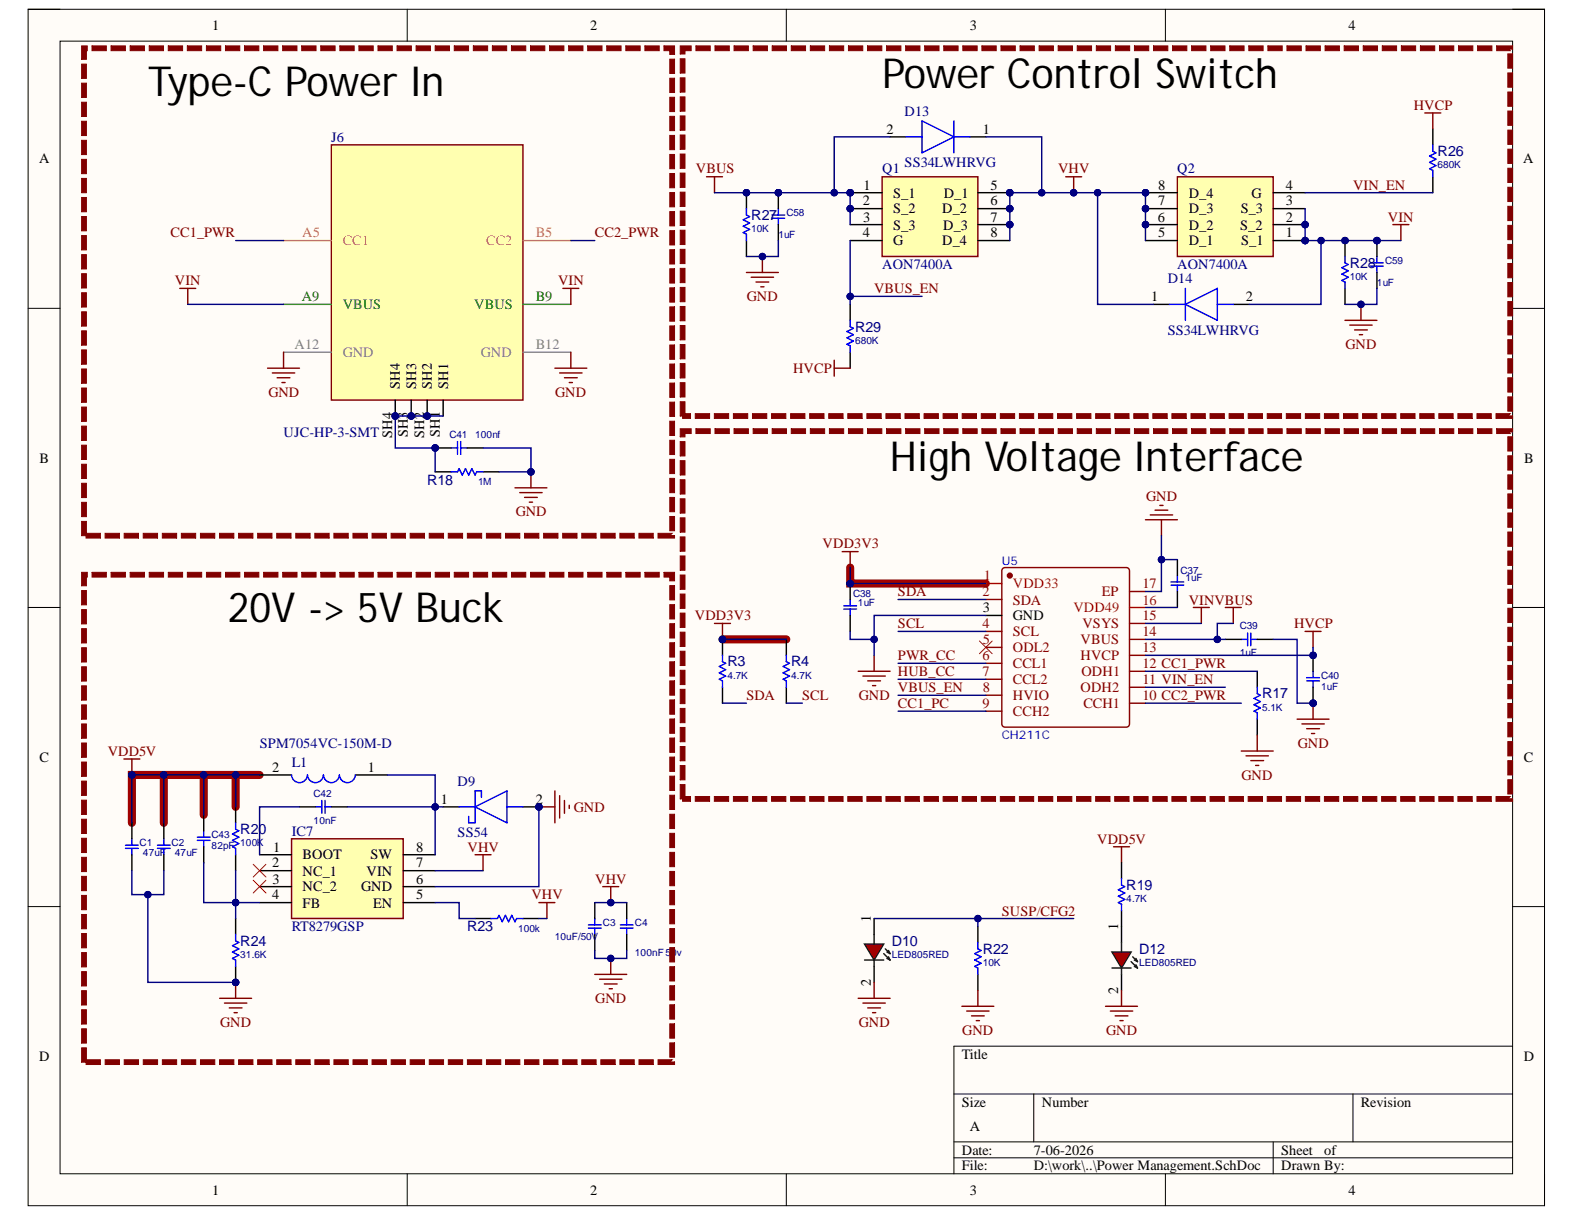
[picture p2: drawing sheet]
<svg xmlns="http://www.w3.org/2000/svg" width="279mm" height="216mm" viewBox="0 0 279 216" stroke-linecap="round" stroke-linejoin="round" font-family="sans-serif">
<defs><g id="words">
<g font-size="7.4">
<text x="26.2" y="17">Type-C Power In</text>
<text x="156.5" y="15.6">Power Control Switch</text>
<text x="157.9" y="83.5">High Voltage Interface</text>
<text x="40.4" y="110.4">20V -&gt; 5V Buck</text>
</g>
<g font-size="2.5">
<text x="37.6" y="5.3">1</text>
<text x="104.7" y="5.3">2</text>
<text x="172.1" y="5.3">3</text>
<text x="239.2" y="5.3">4</text>
<text x="157.3" y="23.8">2</text>
<text x="174.3" y="23.8">1</text>
<text x="6.9" y="29">A</text>
<text x="270.2" y="29">A</text>
<text x="153.2" y="33.6">1</text>
<text x="158.5" y="35.1">S_1</text>
<text x="167.4" y="35.1">D_1</text>
<text x="175.7" y="33.6">5</text>
<text x="205.5" y="33.6">8</text>
<text x="210.9" y="35.1">D_4</text>
<text x="222" y="35.1">G</text>
<text x="228.1" y="33.6">4</text>
<text x="153" y="36.4">2</text>
<text x="153.1" y="39.3">3</text>
<text x="158.5" y="37.9">S_2</text>
<text x="158.5" y="40.7">S_3</text>
<text x="167.2" y="37.9">D_2</text>
<text x="167.3" y="40.7">D_3</text>
<text x="175.7" y="36.4">6</text>
<text x="175.7" y="39.3">7</text>
<text x="205.4" y="39.3">6</text>
<text x="205.5" y="36.4">7</text>
<text x="210.9" y="40.7">D_2</text>
<text x="210.9" y="37.9">D_3</text>
<text x="220" y="40.7">S_2</text>
<text x="220.1" y="37.9">S_3</text>
<text x="228.1" y="39.3">2</text>
<text x="228.1" y="36.4">3</text>
<text x="153" y="42.1">4</text>
<text x="158.5" y="43.5">G</text>
<text x="167.2" y="43.5">D_4</text>
<text x="175.7" y="42.1">8</text>
<text x="205.5" y="42.1">5</text>
<text x="210.9" y="43.5">D_1</text>
<text x="220.2" y="43.5">S_1</text>
<text x="228.1" y="42.1">1</text>
<text x="204.2" y="53.4">1</text>
<text x="221" y="53.4">2</text>
<text x="70.9" y="69" transform="rotate(-90 70.9 69)">SH4</text>
<text x="73.8" y="69" transform="rotate(-90 73.8 69)">SH3</text>
<text x="76.6" y="69" transform="rotate(-90 76.6 69)">SH2</text>
<text x="79.5" y="69" transform="rotate(-90 79.5 69)">SH1</text>
<text x="69.6" y="77.7" transform="rotate(-90 69.6 77.7)">SH4</text>
<text x="72.4" y="77.6" transform="rotate(-90 72.4 77.6)">SH3</text>
<text x="75.3" y="77.7" transform="rotate(-90 75.3 77.7)">SH2</text>
<text x="78" y="77.5" transform="rotate(-90 78 77.5)">SH1</text>
<text x="7" y="82.1">B</text>
<text x="270.4" y="82.1">B</text>
<text x="174.3" y="108.6">3</text>
<text x="179.7" y="110">GND</text>
<text x="7" y="135.1">C</text>
<text x="48.3" y="136.9">2</text>
<text x="65.3" y="136.9">1</text>
<text x="270.3" y="135.1">C</text>
<text x="78.2" y="142.6">1</text>
<text x="95" y="142.6">2</text>
<text x="48.3" y="153.9">2</text>
<text x="48.4" y="151.1">1</text>
<text x="53.7" y="152.5">BOOT</text>
<text x="53.7" y="155.3">NC_1</text>
<text x="65" y="155.3">VIN</text>
<text x="65.7" y="152.5">SW</text>
<text x="73.8" y="151.1">8</text>
<text x="73.8" y="153.9">7</text>
<text x="48.3" y="159.6">4</text>
<text x="48.4" y="156.8">3</text>
<text x="53.7" y="158.1">NC_2</text>
<text x="53.7" y="161">FB</text>
<text x="64.1" y="158.1">GND</text>
<text x="66.2" y="161">EN</text>
<text x="73.8" y="156.8">6</text>
<text x="73.8" y="159.6">5</text>
<text x="154.5" y="163.5" transform="rotate(-90 154.5 163.5)">1</text>
<text x="198.4" y="165" transform="rotate(-90 198.4 165)">1</text>
<text x="154.5" y="174.9" transform="rotate(-90 154.5 174.9)">2</text>
<text x="198.4" y="176.3" transform="rotate(-90 198.4 176.3)">2</text>
<text x="6.9" y="188.2">D</text>
<text x="170.6" y="187.9">Title</text>
<text x="270.3" y="188.2">D</text>
<text x="170.6" y="196.3">Size</text>
<text x="184.8" y="196.3">Number</text>
<text x="241.4" y="196.3">Revision</text>
<text x="172.1" y="200.6">A</text>
<text x="170.6" y="204.9">Date:</text>
<text x="170.6" y="207.6">File:</text>
<text x="183.4" y="204.9">7-06-2026</text>
<text x="183.4" y="207.6">D:\work\..\Power Management.SchDoc</text>
<text x="227.3" y="204.9">Sheet</text>
<text x="227.3" y="207.6">Drawn By:</text>
<text x="234.9" y="204.9">of</text>
<text x="37.6" y="212">1</text>
<text x="104.7" y="212">2</text>
<text x="172.1" y="212">3</text>
<text x="239.2" y="212">4</text>
</g>
<g font-size="2.5" fill="#000080">
<text x="160.5" y="20.6">D13</text>
<text x="58.8" y="25.1">J6</text>
<text x="160.5" y="29.7">SS34LWHRVG</text>
<text x="255" y="27.7">R26</text>
<text x="156.5" y="30.8">Q1</text>
<text x="208.8" y="30.8">Q2</text>
<text x="133.3" y="39.1">R27</text>
<text x="156.5" y="47.8">AON7400A</text>
<text x="208.8" y="47.8">AON7400A</text>
<text x="239.5" y="47.5">R28</text>
<text x="207.2" y="50.3">D14</text>
<text x="151.7" y="58.8">R29</text>
<text x="207.2" y="59.4">SS34LWHRVG</text>
<text x="50.3" y="77.5">UJC-HP-3-SMT</text>
<text x="75.8" y="86">R18</text>
<text x="129" y="118.2">R3</text>
<text x="140.4" y="118.2">R4</text>
<text x="223.9" y="123.9">R17</text>
<text x="46.1" y="132.7">SPM7054VC-150M-D</text>
<text x="51.7" y="136.1">L1</text>
<text x="81.2" y="139.4">D9</text>
<text x="42.6" y="148">R20</text>
<text x="51.7" y="148.2">IC7</text>
<text x="81.2" y="148.5">SS54</text>
<text x="199.8" y="157.9">R19</text>
<text x="42.6" y="167.8">R24</text>
<text x="51.7" y="165.2">RT8279GSP</text>
<text x="82.9" y="165.2">R23</text>
<text x="158.2" y="167.8">D10</text>
<text x="174.3" y="169.2">R22</text>
<text x="202.1" y="169.2">D12</text>
</g>
<g font-size="2.5" fill="#800000">
<text x="250.8" y="19.4">HVCP</text>
<text x="123.4" y="30.8">VBUS</text>
<text x="187.7" y="30.8">VHV</text>
<text x="240" y="33.6">VIN_EN</text>
<text x="246.2" y="39.3">VIN</text>
<text x="30.3" y="42.1">CC1_PWR</text>
<text x="105.5" y="42.1">CC2_PWR</text>
<text x="31" y="50.6">VIN</text>
<text x="99" y="50.6">VIN</text>
<text x="132.5" y="53.4">GND</text>
<text x="155.1" y="52">VBUS_EN</text>
<text x="238.7" y="62">GND</text>
<text x="47.6" y="70.4">GND</text>
<text x="98.5" y="70.4">GND</text>
<text x="140.7" y="66.2">HVCP</text>
<text x="203.3" y="88.8">GND</text>
<text x="91.5" y="91.6">GND</text>
<text x="145.9" y="97.3">VDD3V3</text>
<text x="159.3" y="105.8">SDA</text>
<text x="210.9" y="107.2">VINVBUS</text>
<text x="123.3" y="110">VDD3V3</text>
<text x="159.3" y="111.5">SCL</text>
<text x="229.6" y="111.5">HVCP</text>
<text x="159.3" y="119.9">HUB_CC</text>
<text x="159.3" y="117.1">PWR_CC</text>
<text x="132.4" y="124.2">SDA</text>
<text x="142.3" y="124.2">SCL</text>
<text x="152.4" y="124.2">GND</text>
<text x="159.3" y="122.8">VBUS_EN</text>
<text x="159.3" y="125.6">CC1_PC</text>
<text x="19.1" y="134.1">VDD5V</text>
<text x="230.2" y="132.7">GND</text>
<text x="220.3" y="138.3">GND</text>
<text x="101.8" y="144">GND</text>
<text x="194.6" y="149.7">VDD5V</text>
<text x="82.9" y="151.1">VHV</text>
<text x="94.3" y="159.6">VHV</text>
<text x="105.6" y="156.8">VHV</text>
<text x="177.7" y="162.4">SUSP/CFG2</text>
<text x="105.6" y="178">GND</text>
<text x="39.1" y="182.2">GND</text>
<text x="152.4" y="182.2">GND</text>
<text x="170.7" y="183.6">GND</text>
<text x="196.2" y="183.6">GND</text>
</g>
<g font-size="2.5" fill="#f90">
<text x="53.6" y="42.1">A5</text>
<text x="60.8" y="43.5">CC1</text>
<text x="86.2" y="43.5">CC2</text>
<text x="95" y="42.1">B5</text>
</g>
<g font-size="2.5" fill="#008000">
<text x="53.5" y="53.4">A9</text>
<text x="95" y="53.4">B9</text>
<text x="60.8" y="54.9">VBUS</text>
<text x="84.1" y="54.9">VBUS</text>
</g>
<g font-size="2.5" fill="#808080">
<text x="52.3" y="62">A12</text>
<text x="60.8" y="63.3">GND</text>
<text x="85.3" y="63.3">GND</text>
<text x="95" y="62">B12</text>
</g>
<g font-size="2.5" fill="#800">
<text x="174.3" y="105.8">2</text>
<text x="179.7" y="107.2">SDA</text>
<text x="195.5" y="105.8">EP</text>
<text x="202.7" y="104.4">17</text>
<text x="174.3" y="111.5">4</text>
<text x="179.7" y="112.8">SCL</text>
<text x="192" y="111.5">VSYS</text>
<text x="202.7" y="112.8">14</text>
<text x="202.7" y="110">15</text>
<text x="174.3" y="117.1">6</text>
<text x="174.3" y="119.9">7</text>
<text x="174.3" y="114.3">5</text>
<text x="179.7" y="115.7">ODL2</text>
<text x="179.7" y="118.5">CCL1</text>
<text x="191.7" y="117.1">HVCP</text>
<text x="191.7" y="114.3">VBUS</text>
<text x="191.9" y="119.9">ODH1</text>
<text x="202.7" y="118.5">12 CC1_PWR</text>
<text x="202.7" y="115.7">13</text>
<text x="174.3" y="125.6">9</text>
<text x="174.3" y="122.8">8</text>
<text x="179.7" y="121.4">CCL2</text>
<text x="179.7" y="124.2">HVIO</text>
<text x="191.7" y="122.8">ODH2</text>
<text x="192.2" y="125.6">CCH1</text>
<text x="202.7" y="124.2">10 CC2_PWR</text>
<text x="202.7" y="121.4">11 VIN_EN</text>
<text x="179.7" y="127">CCH2</text>
</g>
<g font-size="2.5" fill="#f00">
<text x="174.5" y="102.9">1</text>
<text x="179.7" y="104.4">VDD33</text>
<text x="202.7" y="107.2">16</text>
<text x="190.4" y="108.6">VDD49</text>
</g>
<g font-size="2.1" fill="#00f">
<text x="177.7" y="100.2">U5</text>
<text x="177.7" y="131.1">CH211C</text>
</g>
<g font-size="1.8" fill="#000080">
<text x="255" y="29.8">680K</text>
<text x="133.3" y="41.2">10K</text>
<text x="139.5" y="38.3">C58</text>
<text x="138.1" y="42.3">1uF</text>
<text x="245.7" y="46.8">C59</text>
<text x="239.5" y="49.6">10K</text>
<text x="244.3" y="50.8">1uF</text>
<text x="151.7" y="60.9">680K</text>
<text x="79.7" y="77.7">C41</text>
<text x="84.3" y="77.7">100nf</text>
<text x="84.8" y="86.1">1M</text>
<text x="209.4" y="101.8">C37</text>
<text x="151.3" y="106">C38</text>
<text x="152.2" y="107.4">1uF</text>
<text x="210.3" y="103.1">1uF</text>
<text x="219.9" y="111.6">C39</text>
<text x="219.9" y="116.5">1uF</text>
<text x="129" y="120.4">4.7K</text>
<text x="140.4" y="120.4">4.7K</text>
<text x="234.4" y="120.4">C40</text>
<text x="234.4" y="122.4">1uF</text>
<text x="223.9" y="126.1">5.1K</text>
<text x="55.6" y="141.3">C42</text>
<text x="37.5" y="148.7">C43</text>
<text x="55.6" y="146.1">10nF</text>
<text x="24.8" y="150.1">C1</text>
<text x="25.4" y="151.8">47uF</text>
<text x="30.4" y="150.1">C2</text>
<text x="31" y="151.8">47uF</text>
<text x="37.5" y="150.7">82pF</text>
<text x="42.6" y="150.1">100K</text>
<text x="199.8" y="160.1">4.7K</text>
<text x="91.9" y="165.4">100k</text>
<text x="98.4" y="166.8">10uF/50V</text>
<text x="107" y="164.3">C3</text>
<text x="112.6" y="164.3">C4</text>
<text x="42.6" y="170">31.6K</text>
<text x="112.6" y="169.6">100nF5</text>
<text x="119.1" y="169.6">0</text>
<text x="120.1" y="169.6">v</text>
<text x="158.2" y="170">LED805RED</text>
<text x="174.3" y="171.3">10K</text>
<text x="202.1" y="171.3">LED805RED</text>
</g>
</g></defs>
<path d="M5 1.6h269v212.3h-269z" fill-rule="evenodd" fill="#fffcf8"/>
<path d="M5 1.6h269v212.3h-269z" fill="none" stroke="#000" stroke-width=".18"/>
<path d="M10.7 7.3h257.6v200.9h-257.6z" fill-rule="evenodd" fill="#fffcf8"/>
<g fill="none" stroke="#000" stroke-width=".18">
<path d="M5 1.6h5.7M10.7 7.3h257.6v200.9h-257.6zM72.2 1.6v5.7M139.5 1.6v5.7M206.7 1.6v5.7M268.3 1.6h5.7v5.7M5 54.7h5.7M268.3 54.7h5.7M5 107.8h5.7M268.3 107.8h5.7M5 160.8h5.7M268.3 160.8h5.7"/>
<path d="M169.2 194.1h99.1M183.4 194.1v8.5M240 194.1v8.5M268.3 185.6h-99.1v22.6M72.2 208.2v5.7M139.5 208.2v5.7M169.2 202.6h99.1M169.2 205.4h99.1M206.7 208.2v5.7M225.9 202.6v5.6M274 208.2v5.7"/>
</g>
<path d="M128.2 113.4h11.3M150.8 100.7v2.8h24.1M29.1 137.5v8.5M36.1 137.5h-12.7v8.5M41.8 137.5v5.6M46 137.5h-9.9v7.1" fill="none" stroke="#980000" stroke-width="1.4"/>
<circle cx="75.8" cy="73.8" r=".57" fill="#000080"/>
<circle cx="75.8" cy="73.8" r=".57" fill="none" stroke="#000080" stroke-width=".18"/>
<circle cx="72.9" cy="73.8" r=".57" fill="#000080"/>
<circle cx="72.9" cy="73.8" r=".57" fill="none" stroke="#000080" stroke-width=".18"/>
<circle cx="70.1" cy="73.8" r=".57" fill="#000080"/>
<circle cx="70.1" cy="73.8" r=".57" fill="none" stroke="#000080" stroke-width=".18"/>
<path d="M58.8 25.7h34v45.3h-34z" fill-rule="evenodd" fill="#ffffb0"/>
<path d="M58.8 25.7h34v45.3h-34z" fill="none" stroke="#800000" stroke-width=".25"/>
<path d="M75.8 71v2.8M78.6 71v2.8" fill="none" stroke="#000" stroke-width=".25"/>
<circle cx="75.8" cy="73.8" r=".57" fill="#000080"/>
<circle cx="75.8" cy="73.8" r=".57" fill="none" stroke="#000080" stroke-width=".18"/>
<path d="M72.9 71v2.8" fill="none" stroke="#000" stroke-width=".25"/>
<circle cx="72.9" cy="73.8" r=".57" fill="#000080"/>
<circle cx="72.9" cy="73.8" r=".57" fill="none" stroke="#000080" stroke-width=".18"/>
<path d="M70.1 71v2.8" fill="none" stroke="#000" stroke-width=".25"/>
<circle cx="70.1" cy="73.8" r=".57" fill="#000080"/>
<circle cx="70.1" cy="73.8" r=".57" fill="none" stroke="#000080" stroke-width=".18"/>
<path d="M50.3 42.7h8.5M92.8 42.7h8.5" fill="none" stroke="#f90" stroke-width=".25"/>
<path d="M50.3 54h8.5M92.8 54h8.5" fill="none" stroke="#008000" stroke-width=".25"/>
<path d="M50.3 62.5h8.5M92.8 62.5h8.5" fill="none" stroke="#808080" stroke-width=".25"/>
<g fill="none" stroke="#800000" stroke-width=".25">
<path d="M31.9 51.2h2.8M33.3 51.2v2.8M99.9 51.2h2.8M101.3 51.2v2.8M47.5 65.3h5.6M48.3 66.2h4M49.2 67h2.2M50 67.9h.6M50.3 62.5v2.8M98.4 65.3h5.7M99.3 66.2h3.9M100.1 67h2.3"/>
<path d="M101 67.9h.5M101.3 62.5v2.8"/>
</g>
<path d="M77.2 83.7h2.8M85.7 83.7h2.8" fill="none" stroke="#000" stroke-width=".25"/>
<path d="M80 83.7h1.2l.2-.6 .6 1.2 .6-1.2 .5 1.2 .6-1.2 .6 1.2 .3-.6h1.1" fill="none" stroke="#00f" stroke-width=".25"/>
<circle cx="77.2" cy="79.5" r=".57" fill="#000080"/>
<circle cx="77.2" cy="79.5" r=".57" fill="none" stroke="#000080" stroke-width=".18"/>
<path d="M80 79.5h1.2M81.2 78.3v2.3M81.7 79.5h1.2M81.7 78.3v2.3" fill="none" stroke="#00f" stroke-width=".25"/>
<path d="M77.2 79.5h2.8" fill="none" stroke="#000" stroke-width=".25"/>
<circle cx="77.2" cy="79.5" r=".57" fill="#000080"/>
<circle cx="77.2" cy="79.5" r=".57" fill="none" stroke="#000080" stroke-width=".18"/>
<path d="M82.9 79.5h2.8" fill="none" stroke="#000" stroke-width=".25"/>
<path d="M91.4 86.5h5.6M92.2 87.4h4M93.1 88.2h2.2M93.9 89.1h.6M94.2 83.7v2.8" fill="none" stroke="#800000" stroke-width=".25"/>
<circle cx="94.2" cy="83.7" r=".57" fill="#000080"/>
<circle cx="94.2" cy="83.7" r=".57" fill="none" stroke="#000080" stroke-width=".18"/>
<path d="M51.7 148.8h19.8v14.1h-19.8z" fill-rule="evenodd" fill="#ffffb0"/>
<path d="M51.7 148.8h19.8v14.1h-19.8zM95.6 143.1h2.8M98.4 140.3v5.7M99.3 141.2v3.9M100.1 142v2.3M101 142.9v.5" fill="none" stroke="#800000" stroke-width=".25"/>
<path d="M46 151.6h5.7M46 154.5h5.7M46 157.3h5.7M53.1 143.1h2.9M58.8 143.1h2.8M71.5 151.6h5.7M71.5 154.5h5.7M71.5 157.3h5.7M46 160.1h5.7M71.5 160.1h5.7" fill="none" stroke="#000" stroke-width=".25"/>
<path d="M44.9 153.3l2.3 2.3M44.9 156.2l2.3 2.2M47.2 153.3l-2.3 2.3M47.2 156.2l-2.3 2.2" fill="none" stroke="#f00" stroke-width=".18"/>
<path d="M56 143.1h1.1M57.1 142v2.3M57.7 142v2.3M57.7 143.1h1.1" fill="none" stroke="#00f" stroke-width=".25"/>
<circle cx="95.6" cy="143.1" r=".57" fill="#000080"/>
<circle cx="95.6" cy="143.1" r=".57" fill="none" stroke="#000080" stroke-width=".18"/>
<path d="M46 137.5h5.7M63 137.5h5.7M41.8 143.1v2.9M41.8 151.6v2.9M84.3 162.9h2.8M92.8 162.9h2.8" fill="none" stroke="#000" stroke-width=".25"/>
<path d="M51.7 137.5a1.42 1.42 0 0 0 1.4 1.3 1.42 1.42 0 0 0 1.4-1.3 1.41 1.41 0 0 0 1.5 1.3 1.41 1.41 0 0 0 1.4-1.3 1.42 1.42 0 0 0 1.4 1.3 1.42 1.42 0 0 0 1.4-1.3 1.42 1.42 0 0 0 1.4 1.3 1.42 1.42 0 0 0 1.4-1.3M41.8 146v1.1l.6 .3-1.2 .6 1.2 .5-1.2 .6 1.2 .6-1.2 .5 .6 .3v1.1M87.1 162.9h1.1l.3-.5 .6 1.1 .6-1.1 .5 1.1 .6-1.1 .6 1.1 .2-.6h1.2" fill="none" stroke="#00f" stroke-width=".25"/>
<path d="M84.3 151.6h2.8M85.7 151.6v2.9M95.6 160.1h2.8M97 160.1v2.8" fill="none" stroke="#800000" stroke-width=".25"/>
<circle cx="41.8" cy="174.3" r=".56" fill="#000080"/>
<circle cx="41.8" cy="174.3" r=".56" fill="none" stroke="#000080" stroke-width=".18"/>
<path d="M41.8 171.4v2.9" fill="none" stroke="#000" stroke-width=".25"/>
<circle cx="41.8" cy="174.3" r=".56" fill="#000080"/>
<circle cx="41.8" cy="174.3" r=".56" fill="none" stroke="#000080" stroke-width=".18"/>
<path d="M41.8 162.9v2.9" fill="none" stroke="#000" stroke-width=".25"/>
<path d="M41.8 165.8v1.1l.6 .3-1.2 .6 1.2 .5-1.2 .6 1.2 .6-1.2 .5 .6 .3v1.1" fill="none" stroke="#00f" stroke-width=".25"/>
<path d="M39 177.1h5.6M39.8 177.9h4M40.7 178.8h2.2M41.5 179.7h.6M41.8 174.3v2.8" fill="none" stroke="#800000" stroke-width=".25"/>
<circle cx="41.8" cy="174.3" r=".56" fill="#000080"/>
<circle cx="41.8" cy="174.3" r=".56" fill="none" stroke="#000080" stroke-width=".18"/>
<path d="M35 148.5h2.3M35 149.1h2.3M36.1 147.4v1.1M36.1 149.1v1.1" fill="none" stroke="#00f" stroke-width=".25"/>
<path d="M36.1 144.6v2.8M36.1 150.2v2.8" fill="none" stroke="#000" stroke-width=".25"/>
<path d="M177.8 101l.5-.3h21.5l.5 .3 .1 27.4-.3 .5-21.8 .1-.5-.3z" fill="none" stroke="#800" stroke-width=".25"/>
<circle cx="179.1" cy="102.1" r=".43" fill="#800"/>
<g fill="none" stroke="#800" stroke-width=".25">
<path d="M174.9 106.4h2.8M174.9 112h2.8M174.9 114.8h2.8M174.9 117.7h2.8M200.4 119.1h2.8M200.4 116.3h2.8M200.4 113.4h2.8M200.4 110.6h2.8M200.4 104.9h2.8M174.9 120.5h2.8M174.9 123.3h2.8M174.9 126.2h2.8"/>
<path d="M200.4 124.8h2.8M200.4 121.9h2.8"/>
<circle cx="179.1" cy="102.1" r=".43"/>
</g>
<path d="M174.9 103.5h2.8M200.4 107.8h2.8" fill="none" stroke="#f00" stroke-width=".25"/>
<path d="M174.9 109.2h2.8" fill="none" stroke="#000" stroke-width=".25"/>
<path d="M173.8 113.7l2.2 2.3M176 113.7l-2.2 2.3" fill="none" stroke="#f00" stroke-width=".18"/>
<path d="M152.2 119.1h5.7M153.1 119.9h3.9M155.1 116.3v2.8M22 134.7h2.8M23.4 134.7v2.8M153.9 120.8h2.3M154.8 121.6h.5" fill="none" stroke="#800000" stroke-width=".25"/>
<circle cx="23.4" cy="137.5" r=".57" fill="#000080"/>
<circle cx="23.4" cy="137.5" r=".57" fill="none" stroke="#000080" stroke-width=".18"/>
<g fill="none" stroke="#800000" stroke-width=".25">
<path d="M149.4 97.9h2.8M150.8 97.9v2.8M203.2 92.2h5.7M204.1 91.4h3.9M204.9 90.5h2.3M205.7 89.7h.6M206 92.2v2.8M211.7 107.8h2.8M213.1 107.8v2.8M217.4 107.8h2.8M218.8 107.8v2.8M231.5 112h2.8"/>
<path d="M232.9 112v2.8M230.1 127.6h5.7M231 128.4h3.9M231.8 129.3h2.3M232.7 130.1h.5M232.9 124.8v2.8"/>
</g>
<circle cx="232.9" cy="124.7" r=".56" fill="#000080"/>
<circle cx="232.9" cy="124.7" r=".56" fill="none" stroke="#000080" stroke-width=".18"/>
<path d="M223 119.1v2.8M223 127.6v2.8M199 164.4v2.8M199 172.9v2.8" fill="none" stroke="#000" stroke-width=".25"/>
<path d="M223 121.9v1.2l.6 .2-1.1 .6 1.1 .6-1.1 .5 1.1 .6-1.1 .6 .5 .2v1.2" fill="none" stroke="#00f" stroke-width=".25"/>
<path d="M220.2 133.2h5.7M221 134.1h4M221.9 134.9h2.3M222.7 135.8h.6M223 130.4v2.8" fill="none" stroke="#800000" stroke-width=".25"/>
<path d="M197.3 168.9h3.4l-1.7 2.8z" fill="#f00"/>
<path d="M197.3 168.9h3.4l-1.7 2.8zM197.3 171.7h3.4M199 167.2v1.7M199 171.7v1.2M200.7 170.6l1.1 1.1M200.9 169.7l.9 .9M201.2 170.3l.6 .3M201.2 171.4l.6 .3M201.5 170l.3 .6M201.5 171.2l.3 .5" fill="none" stroke="#101010" stroke-width=".25"/>
<path d="M197.5 150.2h2.9M199 150.2v2.9M170.6 178.5h5.7M171.5 179.4h4M173.5 175.7v2.8M196.1 178.5h5.7M197 179.4h3.9M199 175.7v2.8M172.3 180.2h2.3M173.2 181.1h.6M197.8 180.2h2.3M198.7 181.1h.5" fill="none" stroke="#800000" stroke-width=".25"/>
<path d="M199 153.1v2.8M173.5 164.4v2.8M173.5 172.9v2.8M199 161.5v2.9" fill="none" stroke="#000" stroke-width=".25"/>
<path d="M199 155.9v1.1l.5 .3-1.1 .6 1.1 .5-1.1 .6 1.1 .6-1.1 .5 .6 .3v1.1M173.5 167.2v1.1l.5 .3-1.1 .6 1.1 .5-1.1 .6 1.1 .6-1.1 .5 .6 .3v1.2" fill="none" stroke="#00f" stroke-width=".25"/>
<circle cx="150.8" cy="34.2" r=".57" fill="#000080"/>
<circle cx="150.8" cy="34.2" r=".57" fill="none" stroke="#000080" stroke-width=".18"/>
<circle cx="150.8" cy="37" r=".57" fill="#000080"/>
<circle cx="150.8" cy="37" r=".57" fill="none" stroke="#000080" stroke-width=".18"/>
<circle cx="179.1" cy="34.2" r=".57" fill="#000080"/>
<circle cx="179.1" cy="34.2" r=".57" fill="none" stroke="#000080" stroke-width=".18"/>
<circle cx="179.1" cy="37" r=".57" fill="#000080"/>
<circle cx="179.1" cy="37" r=".57" fill="none" stroke="#000080" stroke-width=".18"/>
<circle cx="179.1" cy="39.8" r=".57" fill="#000080"/>
<circle cx="179.1" cy="39.8" r=".57" fill="none" stroke="#000080" stroke-width=".18"/>
<path d="M156.5 31.4h17v14.1h-17z" fill-rule="evenodd" fill="#ffffb0"/>
<path d="M156.5 31.4h17v14.1h-17z" fill="none" stroke="#800000" stroke-width=".25"/>
<path d="M150.8 34.2h5.7" fill="none" stroke="#000" stroke-width=".25"/>
<circle cx="150.8" cy="34.2" r=".57" fill="#000080"/>
<circle cx="150.8" cy="34.2" r=".57" fill="none" stroke="#000080" stroke-width=".18"/>
<path d="M150.8 37h5.7" fill="none" stroke="#000" stroke-width=".25"/>
<circle cx="150.8" cy="37" r=".57" fill="#000080"/>
<circle cx="150.8" cy="37" r=".57" fill="none" stroke="#000080" stroke-width=".18"/>
<path d="M150.8 39.8h5.7M173.5 34.2h5.6M150.8 42.7h5.7" fill="none" stroke="#000" stroke-width=".25"/>
<circle cx="179.1" cy="34.2" r=".57" fill="#000080"/>
<circle cx="179.1" cy="34.2" r=".57" fill="none" stroke="#000080" stroke-width=".18"/>
<path d="M173.5 37h5.6" fill="none" stroke="#000" stroke-width=".25"/>
<circle cx="179.1" cy="37" r=".57" fill="#000080"/>
<circle cx="179.1" cy="37" r=".57" fill="none" stroke="#000080" stroke-width=".18"/>
<path d="M173.5 39.8h5.6" fill="none" stroke="#000" stroke-width=".25"/>
<circle cx="179.1" cy="39.8" r=".57" fill="#000080"/>
<circle cx="179.1" cy="39.8" r=".57" fill="none" stroke="#000080" stroke-width=".18"/>
<path d="M173.5 42.7h5.6" fill="none" stroke="#000" stroke-width=".25"/>
<circle cx="231.5" cy="42.7" r=".56" fill="#000080"/>
<circle cx="231.5" cy="42.7" r=".56" fill="none" stroke="#000080" stroke-width=".18"/>
<circle cx="231.5" cy="39.8" r=".56" fill="#000080"/>
<circle cx="231.5" cy="39.8" r=".56" fill="none" stroke="#000080" stroke-width=".18"/>
<circle cx="203.2" cy="39.8" r=".56" fill="#000080"/>
<circle cx="203.2" cy="39.8" r=".56" fill="none" stroke="#000080" stroke-width=".18"/>
<circle cx="203.2" cy="37" r=".56" fill="#000080"/>
<circle cx="203.2" cy="37" r=".56" fill="none" stroke="#000080" stroke-width=".18"/>
<circle cx="203.2" cy="34.2" r=".56" fill="#000080"/>
<circle cx="203.2" cy="34.2" r=".56" fill="none" stroke="#000080" stroke-width=".18"/>
<path d="M208.9 31.4h17v14.1h-17z" fill-rule="evenodd" fill="#ffffb0"/>
<path d="M208.9 31.4h17v14.1h-17z" fill="none" stroke="#800000" stroke-width=".25"/>
<path d="M225.9 42.7h5.6" fill="none" stroke="#000" stroke-width=".25"/>
<circle cx="231.5" cy="42.7" r=".56" fill="#000080"/>
<circle cx="231.5" cy="42.7" r=".56" fill="none" stroke="#000080" stroke-width=".18"/>
<path d="M225.9 39.8h5.6" fill="none" stroke="#000" stroke-width=".25"/>
<circle cx="231.5" cy="39.8" r=".56" fill="#000080"/>
<circle cx="231.5" cy="39.8" r=".56" fill="none" stroke="#000080" stroke-width=".18"/>
<path d="M203.2 39.8h5.7M225.9 37h5.6M225.9 34.2h5.6M203.2 42.7h5.7" fill="none" stroke="#000" stroke-width=".25"/>
<circle cx="203.2" cy="39.8" r=".56" fill="#000080"/>
<circle cx="203.2" cy="39.8" r=".56" fill="none" stroke="#000080" stroke-width=".18"/>
<path d="M203.2 37h5.7" fill="none" stroke="#000" stroke-width=".25"/>
<circle cx="203.2" cy="37" r=".56" fill="#000080"/>
<circle cx="203.2" cy="37" r=".56" fill="none" stroke="#000080" stroke-width=".18"/>
<path d="M203.2 34.2h5.7" fill="none" stroke="#000" stroke-width=".25"/>
<circle cx="203.2" cy="34.2" r=".56" fill="#000080"/>
<circle cx="203.2" cy="34.2" r=".56" fill="none" stroke="#000080" stroke-width=".18"/>
<circle cx="138.1" cy="34.2" r=".57" fill="#000080"/>
<circle cx="138.1" cy="34.2" r=".57" fill="none" stroke="#000080" stroke-width=".18"/>
<path d="M136.9 38.7h2.3M136.9 38.1h2.3M138.1 37v1.1M138.1 38.7v1.1" fill="none" stroke="#00f" stroke-width=".25"/>
<path d="M138.1 34.2v2.8M138.1 39.8v2.9" fill="none" stroke="#000" stroke-width=".25"/>
<circle cx="138.1" cy="34.2" r=".57" fill="#000080"/>
<circle cx="138.1" cy="34.2" r=".57" fill="none" stroke="#000080" stroke-width=".18"/>
<circle cx="132.4" cy="34.2" r=".57" fill="#000080"/>
<circle cx="132.4" cy="34.2" r=".57" fill="none" stroke="#000080" stroke-width=".18"/>
<path d="M132.4 34.2v2.8M132.4 42.7v2.8" fill="none" stroke="#000" stroke-width=".25"/>
<circle cx="132.4" cy="34.2" r=".57" fill="#000080"/>
<circle cx="132.4" cy="34.2" r=".57" fill="none" stroke="#000080" stroke-width=".18"/>
<path d="M132.4 37v1.1l.6 .3-1.2 .6 1.2 .6-1.2 .5 1.2 .6-1.2 .6 .6 .2v1.2" fill="none" stroke="#00f" stroke-width=".25"/>
<path d="M125.3 31.4h2.9M126.7 31.4v2.8M132.4 48.3h5.7M133.3 49.2h3.9M134.1 50h2.3M135 50.9h.5M135.2 45.5v2.8" fill="none" stroke="#800000" stroke-width=".25"/>
<circle cx="135.2" cy="45.5" r=".57" fill="#000080"/>
<circle cx="135.2" cy="45.5" r=".57" fill="none" stroke="#000080" stroke-width=".18"/>
<path d="M150.8 54v2.8M150.8 62.5v2.8" fill="none" stroke="#000" stroke-width=".25"/>
<path d="M150.8 56.8v1.2l.6 .2-1.1 .6 1.1 .6-1.1 .5 1.1 .6-1.1 .6 .5 .3v1.1" fill="none" stroke="#00f" stroke-width=".25"/>
<path d="M189 31.4h2.9M190.5 31.4v2.8M148 63.9v2.8M148 65.3h2.8" fill="none" stroke="#800000" stroke-width=".25"/>
<circle cx="190.5" cy="34.2" r=".57" fill="#000080"/>
<circle cx="190.5" cy="34.2" r=".57" fill="none" stroke="#000080" stroke-width=".18"/>
<circle cx="244.3" cy="42.7" r=".57" fill="#000080"/>
<circle cx="244.3" cy="42.7" r=".57" fill="none" stroke="#000080" stroke-width=".18"/>
<path d="M243.1 47.2h2.3M243.1 46.6h2.3M244.3 45.5v1.1M244.3 47.2v1.1" fill="none" stroke="#00f" stroke-width=".25"/>
<path d="M244.3 42.7v2.8M244.3 48.3v2.9" fill="none" stroke="#000" stroke-width=".25"/>
<circle cx="244.3" cy="42.7" r=".57" fill="#000080"/>
<circle cx="244.3" cy="42.7" r=".57" fill="none" stroke="#000080" stroke-width=".18"/>
<circle cx="238.6" cy="42.7" r=".56" fill="#000080"/>
<circle cx="238.6" cy="42.7" r=".56" fill="none" stroke="#000080" stroke-width=".18"/>
<path d="M238.6 42.7v2.8M238.6 51.2v2.8" fill="none" stroke="#000" stroke-width=".25"/>
<circle cx="238.6" cy="42.7" r=".56" fill="#000080"/>
<circle cx="238.6" cy="42.7" r=".56" fill="none" stroke="#000080" stroke-width=".18"/>
<path d="M238.6 45.5v1.1l.6 .3-1.2 .6 1.2 .6-1.2 .5 1.2 .6-1.2 .6 .6 .2v1.2" fill="none" stroke="#00f" stroke-width=".25"/>
<path d="M238.6 56.8h5.7M239.5 57.7h3.9M240.3 58.5h2.3M241.1 59.4h.6M241.4 54v2.8" fill="none" stroke="#800000" stroke-width=".25"/>
<circle cx="241.4" cy="54" r=".57" fill="#000080"/>
<circle cx="241.4" cy="54" r=".57" fill="none" stroke="#000080" stroke-width=".18"/>
<path d="M247.1 39.8h2.8M248.5 39.8v2.9M252.8 20h2.8M254.2 20v2.9M106.9 157.3h2.9M108.3 157.3v2.8" fill="none" stroke="#800000" stroke-width=".25"/>
<path d="M157.9 24.3h2.8M172.1 24.3h2.8M254.2 22.9v2.8M254.2 31.4v2.8M204.6 54h2.9M218.8 54h2.8" fill="none" stroke="#000" stroke-width=".25"/>
<path d="M160.7 24.3h2.9M163.6 21.4l5.6 2.9-5.6 2.8zM169.2 21.4v5.7M169.2 24.3h2.9M254.2 25.7v1.1l.5 .3-1.1 .6 1.1 .5-1.1 .6 1.1 .6-1.1 .5 .6 .3v1.2M207.5 54h2.8M210.3 54l5.6-2.8v5.6zM210.3 51.2v5.6M215.9 54h2.9" fill="none" stroke="#00f" stroke-width=".25"/>
<circle cx="108.3" cy="160.1" r=".57" fill="#000080"/>
<circle cx="108.3" cy="160.1" r=".57" fill="none" stroke="#000080" stroke-width=".18"/>
<path d="M110 164.7h2.3M110 164.1h2.3M111.2 162.9v1.2M111.2 164.7v1.1" fill="none" stroke="#00f" stroke-width=".25"/>
<path d="M111.2 160.1v2.8M111.2 165.8v2.8" fill="none" stroke="#000" stroke-width=".25"/>
<path d="M105.5 172.9h5.7M106.4 173.7h3.9M107.2 174.6h2.3M108.1 175.4h.5M108.3 170v2.9" fill="none" stroke="#800000" stroke-width=".25"/>
<circle cx="108.3" cy="170" r=".57" fill="#000080"/>
<circle cx="108.3" cy="170" r=".57" fill="none" stroke="#000080" stroke-width=".18"/>
<g fill="#800000" stroke="#800000" stroke-width=".18">
<path d="M14.5 92.5h.8v2.5h-.8zM14.5 89.1h.8v2.6h-.8zM14.5 85.7h.8v2.6h-.8zM14.5 82.4h.8v2.5h-.8zM14.5 79h.8v2.5h-.8zM14.5 75.6h.8v2.5h-.8zM14.5 72.2h.8v2.6h-.8zM14.5 68.8h.8v2.6h-.8zM14.5 65.5h.8v2.5h-.8zM14.5 62.1h.8v2.5h-.8zM14.5 58.7h.8v2.5h-.8zM14.5 55.3h.8v2.5h-.8zM14.5 51.9h.8v2.6h-.8zM14.5 48.6h.8v2.5h-.8zM14.5 45.2h.8v2.5h-.8zM14.5 41.8h.8v2.5h-.8zM14.5 38.4h.8v2.5h-.8zM14.5 35h.8v2.6h-.8zM14.5 31.7h.8v2.5h-.8zM14.5 28.3h.8v2.5h-.8zM14.5 24.9h.8v2.5h-.8zM14.5 21.5h.8v2.5h-.8zM14.5 18.1h.8v2.6h-.8zM14.5 14.8h.8v2.5h-.8zM14.5 11.4h.8v2.5h-.8zM14.5 8.1h1v.9h-.6l.4-.4v1.9h-.8zM16.3 8.1h2.6v.9h-2.6zM19.7 8.1h2.5v.9h-2.5zM23.1 8.1h2.5v.9h-2.5zM26.5 8.1h2.5v.9h-2.5zM29.9 8.1h2.5v.9h-2.5zM33.2 8.1h2.6v.9h-2.6zM36.6 8.1h2.6v.9h-2.6zM40 8.1h2.5v.9h-2.5zM43.4 8.1h2.5v.9h-2.5zM46.8 8.1h2.5v.9h-2.5zM50.1 8.1h2.6v.9h-2.6zM53.5 8.1h2.6v.9h-2.6zM56.9 8.1h2.5v.9h-2.5zM60.3 8.1h2.5v.9h-2.5zM63.7 8.1h2.5v.9h-2.5zM67.1 8.1h2.5v.9h-2.5zM70.4 8.1h2.6v.9h-2.6zM73.8 8.1h2.6v.9h-2.6zM77.2 8.1h2.5v.9h-2.5zM80.6 8.1h2.5v.9h-2.5zM84 8.1h2.5v.9h-2.5zM87.3 8.1h2.6v.9h-2.6zM90.7 8.1h2.6v.9h-2.6zM94.1 8.1h2.5v.9h-2.5zM97.5 8.1h2.5v.9h-2.5zM100.9 8.1h2.5v.9h-2.5zM104.3 8.1h2.5v.9h-2.5zM107.6 8.1h2.6v.9h-2.6zM111 8.1h2.6v.9h-2.6zM114.4 8.1h2.5v.9h-2.5zM117.8 8.1h1.9v1.6h-.9v-1.1l.4 .4h-1.4zM118.8 10.5h.9v2.5h-.9zM118.8 13.9h.9v2.5h-.9zM118.8 17.3h.9v2.5h-.9zM118.8 20.6h.9v2.6h-.9zM118.8 24h.9v2.6h-.9zM118.8 27.4h.9v2.5h-.9zM118.8 30.8h.9v2.5h-.9zM118.8 34.2h.9v2.5h-.9zM118.8 37.5h.9v2.6h-.9zM118.8 40.9h.9v2.6h-.9zM118.8 44.3h.9v2.5h-.9zM118.8 47.7h.9v2.5h-.9zM118.8 51.1h.9v2.5h-.9zM118.8 54.4h.9v2.6h-.9zM118.8 57.8h.9v2.6h-.9zM118.8 61.2h.9v2.5h-.9zM118.8 64.6h.9v2.5h-.9zM118.8 68h.9v2.5h-.9zM118.8 71.3h.9v2.6h-.9zM118.8 74.7h.9v2.6h-.9zM118.8 78.1h.9v2.5h-.9zM118.8 81.5h.9v2.5h-.9zM118.8 84.9h.9v2.5h-.9zM118.8 88.2h.9v2.6h-.9zM118.8 91.6h.9v2.6h-.9zM116.7 94.6h2.5l-.4 .4h.9v.5h-3zM113.3 94.6h2.6v.9h-2.6zM110 94.6h2.5v.9h-2.5zM106.6 94.6h2.5v.9h-2.5zM103.2 94.6h2.5v.9h-2.5zM99.8 94.6h2.6v.9h-2.6zM96.4 94.6h2.6v.9h-2.6zM93.1 94.6h2.5v.9h-2.5zM89.7 94.6h2.5v.9h-2.5zM86.3 94.6h2.5v.9h-2.5zM82.9 94.6h2.5v.9h-2.5zM79.5 94.6h2.6v.9h-2.6zM76.1 94.6h2.6v.9h-2.6zM72.8 94.6h2.5v.9h-2.5zM69.4 94.6h2.5v.9h-2.5zM66 94.6h2.5v.9h-2.5zM62.6 94.6h2.6v.9h-2.6zM59.2 94.6h2.6v.9h-2.6zM55.9 94.6h2.5v.9h-2.5zM52.5 94.6h2.5v.9h-2.5zM49.1 94.6h2.5v.9h-2.5zM45.7 94.6h2.5v.9h-2.5zM42.3 94.6h2.6v.9h-2.6zM38.9 94.6h2.6v.9h-2.6zM35.6 94.6h2.5v.9h-2.5zM32.2 94.6h2.5v.9h-2.5zM28.8 94.6h2.5v.9h-2.5zM25.4 94.6h2.5v.9h-2.5zM22 94.6h2.6v.9h-2.6zM18.6 94.6h2.6v.9h-2.6zM15.3 94.6h2.5v.9h-2.5z"/>
<path d="M14.5 185.9h.8v2.5h-.8zM14.5 182.5h.8v2.5h-.8zM14.5 179.1h.8v2.6h-.8zM14.5 175.8h.8v2.5h-.8zM14.5 172.4h.8v2.5h-.8zM14.5 169h.8v2.5h-.8zM14.5 165.6h.8v2.5h-.8zM14.5 162.2h.8v2.6h-.8zM14.5 158.9h.8v2.5h-.8zM14.5 155.5h.8v2.5h-.8zM14.5 152.1h.8v2.5h-.8zM14.5 148.7h.8v2.5h-.8zM14.5 145.3h.8v2.6h-.8zM14.5 141.9h.8v2.6h-.8zM14.5 138.6h.8v2.5h-.8zM14.5 135.2h.8v2.5h-.8zM14.5 131.8h.8v2.5h-.8zM14.5 128.4h.8v2.6h-.8zM14.5 125h.8v2.6h-.8zM14.5 121.7h.8v2.5h-.8zM14.5 118.3h.8v2.5h-.8zM14.5 114.9h.8v2.5h-.8zM14.5 111.5h.8v2.6h-.8zM14.5 108.1h.8v2.6h-.8zM14.5 104.8h.8v2.5h-.8zM14.5 101.5h1v.9h-.6l.4-.4v1.9h-.8zM16.3 101.5h2.6v.9h-2.6zM19.7 101.5h2.5v.9h-2.5zM23.1 101.5h2.5v.9h-2.5zM26.5 101.5h2.5v.9h-2.5zM29.9 101.5h2.5v.9h-2.5zM33.2 101.5h2.6v.9h-2.6zM36.6 101.5h2.6v.9h-2.6zM40 101.5h2.5v.9h-2.5zM43.4 101.5h2.5v.9h-2.5zM46.8 101.5h2.5v.9h-2.5zM50.2 101.5h2.5v.9h-2.5zM53.5 101.5h2.6v.9h-2.6zM56.9 101.5h2.6v.9h-2.6zM60.3 101.5h2.5v.9h-2.5zM63.7 101.5h2.5v.9h-2.5zM67.1 101.5h2.5v.9h-2.5zM70.4 101.5h2.6v.9h-2.6zM73.8 101.5h2.6v.9h-2.6zM77.2 101.5h2.5v.9h-2.5zM80.6 101.5h2.5v.9h-2.5zM84 101.5h2.5v.9h-2.5zM87.4 101.5h2.5v.9h-2.5zM90.7 101.5h2.6v.9h-2.6zM94.1 101.5h2.6v.9h-2.6zM97.5 101.5h2.5v.9h-2.5zM100.9 101.5h2.5v.9h-2.5zM104.3 101.5h2.5v.9h-2.5zM107.6 101.5h2.6v.9h-2.6zM111 101.5h2.6v.9h-2.6zM114.4 101.5h2.5v.9h-2.5zM117.8 101.5h1.9v1.5h-.9v-1l.4 .4h-1.4zM118.8 103.9h.9v2.5h-.9zM118.8 107.3h.9v2.5h-.9zM118.8 110.7h.9v2.5h-.9zM118.8 114h.9v2.6h-.9zM118.8 117.4h.9v2.5h-.9zM118.8 120.8h.9v2.5h-.9zM118.8 124.2h.9v2.5h-.9zM118.8 127.6h.9v2.5h-.9zM118.8 130.9h.9v2.6h-.9zM118.8 134.3h.9v2.5h-.9zM118.8 137.7h.9v2.5h-.9zM118.8 141.1h.9v2.5h-.9zM118.8 144.5h.9v2.5h-.9zM118.8 147.8h.9v2.6h-.9zM118.8 151.2h.9v2.5h-.9zM118.8 154.6h.9v2.5h-.9zM118.8 158h.9v2.5h-.9zM118.8 161.4h.9v2.5h-.9zM118.8 164.7h.9v2.6h-.9zM118.8 168.1h.9v2.6h-.9zM118.8 171.5h.9v2.5h-.9zM118.8 174.9h.9v2.5h-.9zM118.8 178.3h.9v2.5h-.9zM118.8 181.6h.9v2.6h-.9zM118.8 185h.9v2.6h-.9zM116.7 188h2.5l-.4 .4h.9v.5h-3zM113.4 188h2.5v.9h-2.5zM110 188h2.5v.9h-2.5zM106.6 188h2.5v.9h-2.5zM103.2 188h2.5v.9h-2.5zM99.8 188h2.6v.9h-2.6zM96.4 188h2.6v.9h-2.6zM93.1 188h2.5v.9h-2.5zM89.7 188h2.5v.9h-2.5zM86.3 188h2.5v.9h-2.5zM82.9 188h2.6v.9h-2.6zM79.5 188h2.6v.9h-2.6zM76.2 188h2.5v.9h-2.5zM72.8 188h2.5v.9h-2.5zM69.4 188h2.5v.9h-2.5zM66 188h2.5v.9h-2.5zM62.6 188h2.6v.9h-2.6zM59.2 188h2.6v.9h-2.6zM55.9 188h2.5v.9h-2.5zM52.5 188h2.5v.9h-2.5zM49.1 188h2.5v.9h-2.5zM45.7 188h2.5v.9h-2.5zM42.3 188h2.6v.9h-2.6zM38.9 188h2.6v.9h-2.6zM35.6 188h2.5v.9h-2.5zM32.2 188h2.5v.9h-2.5zM28.8 188h2.5v.9h-2.5zM25.4 188h2.6v.9h-2.6zM22 188h2.6v.9h-2.6zM18.7 188h2.5v.9h-2.5zM15.3 188h2.5v.9h-2.5z"/>
<path d="M120.7 71.3h.8v2.5h-.8zM120.7 67.9h.8v2.5h-.8zM120.7 64.5h.8v2.5h-.8zM120.7 61.1h.8v2.6h-.8zM120.7 57.7h.8v2.6h-.8zM120.7 54.4h.8v2.5h-.8zM120.7 51h.8v2.5h-.8zM120.7 47.6h.8v2.5h-.8zM120.7 44.2h.8v2.6h-.8zM120.7 40.8h.8v2.6h-.8zM120.7 37.5h.8v2.5h-.8zM120.7 34.1h.8v2.5h-.8zM120.7 30.7h.8v2.5h-.8zM120.7 27.3h.8v2.6h-.8zM120.7 23.9h.8v2.6h-.8zM120.7 20.6h.8v2.5h-.8zM120.7 17.2h.8v2.5h-.8zM120.7 13.8h.8v2.5h-.8zM120.7 10.4h.8v2.6h-.8zM120.7 8.1h1.9v.9h-1.5l.4-.4v1h-.8zM123.5 8.1h2.5v.9h-2.5zM126.8 8.1h2.6v.9h-2.6zM130.2 8.1h2.6v.9h-2.6zM133.6 8.1h2.5v.9h-2.5zM137 8.1h2.5v.9h-2.5zM140.4 8.1h2.5v.9h-2.5zM143.8 8.1h2.5v.9h-2.5zM147.1 8.1h2.6v.9h-2.6zM150.5 8.1h2.6v.9h-2.6zM153.9 8.1h2.5v.9h-2.5zM157.3 8.1h2.5v.9h-2.5zM160.7 8.1h2.5v.9h-2.5zM164 8.1h2.6v.9h-2.6zM167.4 8.1h2.6v.9h-2.6zM170.8 8.1h2.5v.9h-2.5zM174.2 8.1h2.5v.9h-2.5zM177.6 8.1h2.5v.9h-2.5zM181 8.1h2.5v.9h-2.5zM184.3 8.1h2.6v.9h-2.6zM187.7 8.1h2.6v.9h-2.6zM191.1 8.1h2.5v.9h-2.5zM194.5 8.1h2.5v.9h-2.5zM197.9 8.1h2.5v.9h-2.5zM201.2 8.1h2.6v.9h-2.6zM204.6 8.1h2.6v.9h-2.6zM208 8.1h2.5v.9h-2.5zM211.4 8.1h2.5v.9h-2.5zM214.8 8.1h2.5v.9h-2.5zM218.2 8.1h2.5v.9h-2.5zM221.5 8.1h2.6v.9h-2.6zM224.9 8.1h2.6v.9h-2.6zM228.3 8.1h2.5v.9h-2.5zM231.7 8.1h2.5v.9h-2.5zM235.1 8.1h2.5v.9h-2.5zM238.4 8.1h2.6v.9h-2.6zM241.8 8.1h2.6v.9h-2.6zM245.2 8.1h2.6v.9h-2.6zM248.6 8.1h2.5v.9h-2.5zM252 8.1h2.5v.9h-2.5zM255.4 8.1h2.5v.9h-2.5zM258.7 8.1h2.6v.9h-2.6zM262.1 8.1h2.6v.9h-2.6zM265.5 8.1h2.8v.6h-.8v-.1l.4 .4h-2.4zM267.5 9.6h.8v2.5h-.8zM267.5 12.9h.8v2.6h-.8zM267.5 16.3h.8v2.6h-.8zM267.5 19.7h.8v2.5h-.8zM267.5 23.1h.8v2.5h-.8zM267.5 26.5h.8v2.5h-.8zM267.5 29.8h.8v2.6h-.8zM267.5 33.2h.8v2.6h-.8zM267.5 36.6h.8v2.5h-.8zM267.5 40h.8v2.5h-.8zM267.5 43.4h.8v2.5h-.8zM267.5 46.7h.8v2.6h-.8zM267.5 50.1h.8v2.6h-.8zM267.5 53.5h.8v2.5h-.8zM267.5 56.9h.8v2.5h-.8zM267.5 60.3h.8v2.5h-.8zM267.5 63.6h.8v2.6h-.8zM267.5 67h.8v2.6h-.8zM267.5 70.4h.8v2.5h-.8zM265.4 73.4h2.5l-.4 .4h.8v.4h-2.9zM262 73.4h2.5v.8h-2.5zM258.6 73.4h2.6v.8h-2.6zM255.2 73.4h2.6v.8h-2.6zM251.9 73.4h2.5v.8h-2.5zM248.5 73.4h2.5v.8h-2.5zM245.1 73.4h2.5v.8h-2.5zM241.7 73.4h2.6v.8h-2.6zM238.3 73.4h2.6v.8h-2.6zM235 73.4h2.5v.8h-2.5zM231.6 73.4h2.5v.8h-2.5zM228.2 73.4h2.5v.8h-2.5zM224.8 73.4h2.5v.8h-2.5zM221.4 73.4h2.6v.8h-2.6zM218 73.4h2.6v.8h-2.6zM214.7 73.4h2.5v.8h-2.5zM211.3 73.4h2.5v.8h-2.5zM207.9 73.4h2.5v.8h-2.5zM204.5 73.4h2.5v.8h-2.5zM201.1 73.4h2.6v.8h-2.6zM197.7 73.4h2.6v.8h-2.6zM194.4 73.4h2.5v.8h-2.5zM191 73.4h2.5v.8h-2.5zM187.6 73.4h2.5v.8h-2.5zM184.2 73.4h2.6v.8h-2.6zM180.8 73.4h2.6v.8h-2.6zM177.5 73.4h2.5v.8h-2.5zM174.1 73.4h2.5v.8h-2.5zM170.7 73.4h2.5v.8h-2.5zM167.3 73.4h2.5v.8h-2.5zM163.9 73.4h2.6v.8h-2.6zM160.5 73.4h2.6v.8h-2.6zM157.2 73.4h2.5v.8h-2.5zM153.8 73.4h2.5v.8h-2.5zM150.4 73.4h2.5v.8h-2.5zM147 73.4h2.6v.8h-2.6zM143.6 73.4h2.6v.8h-2.6zM140.3 73.4h2.5v.8h-2.5zM136.9 73.4h2.5v.8h-2.5zM133.5 73.4h2.5v.8h-2.5zM130.1 73.4h2.5v.8h-2.5zM126.7 73.4h2.6v.8h-2.6zM123.3 73.4h2.6v.8h-2.6zM121.1 73.4h1.4v.8h-1.4z"/>
<path d="M120.7 139.2h.8v2.5h-.8zM120.7 135.8h.8v2.5h-.8zM120.7 132.4h.8v2.6h-.8zM120.7 129.1h.8v2.5h-.8zM120.7 125.7h.8v2.5h-.8zM120.7 122.3h.8v2.5h-.8zM120.7 118.9h.8v2.5h-.8zM120.7 115.5h.8v2.6h-.8zM120.7 112.2h.8v2.5h-.8zM120.7 108.8h.8v2.5h-.8zM120.7 105.4h.8v2.5h-.8zM120.7 102h.8v2.5h-.8zM120.7 98.6h.8v2.6h-.8zM120.7 95.2h.8v2.6h-.8zM120.7 91.9h.8v2.5h-.8zM120.7 88.5h.8v2.5h-.8zM120.7 85.1h.8v2.5h-.8zM120.7 81.7h.8v2.6h-.8zM120.7 78.3h.8v2.6h-.8zM120.7 76.1h1.9v.8h-1.5l.4-.4v1h-.8zM123.5 76.1h2.5v.8h-2.5zM126.8 76.1h2.6v.8h-2.6zM130.2 76.1h2.6v.8h-2.6zM133.6 76.1h2.5v.8h-2.5zM137 76.1h2.5v.8h-2.5zM140.4 76.1h2.5v.8h-2.5zM143.8 76.1h2.5v.8h-2.5zM147.1 76.1h2.6v.8h-2.6zM150.5 76.1h2.6v.8h-2.6zM153.9 76.1h2.5v.8h-2.5zM157.3 76.1h2.5v.8h-2.5zM160.7 76.1h2.5v.8h-2.5zM164 76.1h2.6v.8h-2.6zM167.4 76.1h2.6v.8h-2.6zM170.8 76.1h2.5v.8h-2.5zM174.2 76.1h2.5v.8h-2.5zM177.6 76.1h2.5v.8h-2.5zM181 76.1h2.5v.8h-2.5zM184.3 76.1h2.6v.8h-2.6zM187.7 76.1h2.6v.8h-2.6zM191.1 76.1h2.5v.8h-2.5zM194.5 76.1h2.5v.8h-2.5zM197.9 76.1h2.5v.8h-2.5zM201.2 76.1h2.6v.8h-2.6zM204.6 76.1h2.6v.8h-2.6zM208 76.1h2.5v.8h-2.5zM211.4 76.1h2.5v.8h-2.5zM214.8 76.1h2.5v.8h-2.5zM218.2 76.1h2.5v.8h-2.5zM221.5 76.1h2.6v.8h-2.6zM224.9 76.1h2.6v.8h-2.6zM228.3 76.1h2.5v.8h-2.5zM231.7 76.1h2.5v.8h-2.5zM235.1 76.1h2.5v.8h-2.5zM238.4 76.1h2.6v.8h-2.6zM241.8 76.1h2.6v.8h-2.6zM245.2 76.1h2.6v.8h-2.6zM248.6 76.1h2.5v.8h-2.5zM252 76.1h2.5v.8h-2.5zM255.4 76.1h2.5v.8h-2.5zM258.7 76.1h2.6v.8h-2.6zM262.1 76.1h2.6v.8h-2.6zM265.5 76.1h2.8v.5h-.8v-.1l.4 .4h-2.4zM267.5 77.5h.8v2.5h-.8zM267.5 80.9h.8v2.5h-.8zM267.5 84.2h.8v2.6h-.8zM267.5 87.6h.8v2.6h-.8zM267.5 91h.8v2.5h-.8zM267.5 94.4h.8v2.5h-.8zM267.5 97.8h.8v2.5h-.8zM267.5 101.1h.8v2.6h-.8zM267.5 104.5h.8v2.6h-.8zM267.5 107.9h.8v2.5h-.8zM267.5 111.3h.8v2.5h-.8zM267.5 114.7h.8v2.5h-.8zM267.5 118h.8v2.6h-.8zM267.5 121.4h.8v2.6h-.8zM267.5 124.8h.8v2.5h-.8zM267.5 128.2h.8v2.5h-.8zM267.5 131.6h.8v2.5h-.8zM267.5 134.9h.8v2.6h-.8zM267.5 138.3h.8v2.6h-.8zM265.4 141.3h2.5l-.4 .4h.8v.5h-2.9zM262 141.3h2.5v.9h-2.5zM258.6 141.3h2.6v.9h-2.6zM255.2 141.3h2.6v.9h-2.6zM251.9 141.3h2.5v.9h-2.5zM248.5 141.3h2.5v.9h-2.5zM245.1 141.3h2.5v.9h-2.5zM241.7 141.3h2.6v.9h-2.6zM238.3 141.3h2.6v.9h-2.6zM235 141.3h2.5v.9h-2.5zM231.6 141.3h2.5v.9h-2.5zM228.2 141.3h2.5v.9h-2.5zM224.8 141.3h2.5v.9h-2.5zM221.4 141.3h2.6v.9h-2.6zM218 141.3h2.6v.9h-2.6zM214.7 141.3h2.5v.9h-2.5zM211.3 141.3h2.5v.9h-2.5zM207.9 141.3h2.5v.9h-2.5zM204.5 141.3h2.5v.9h-2.5zM201.1 141.3h2.6v.9h-2.6zM197.7 141.3h2.6v.9h-2.6zM194.4 141.3h2.5v.9h-2.5zM191 141.3h2.5v.9h-2.5zM187.6 141.3h2.5v.9h-2.5zM184.2 141.3h2.6v.9h-2.6zM180.8 141.3h2.6v.9h-2.6zM177.5 141.3h2.5v.9h-2.5zM174.1 141.3h2.5v.9h-2.5zM170.7 141.3h2.5v.9h-2.5zM167.3 141.3h2.5v.9h-2.5zM163.9 141.3h2.6v.9h-2.6zM160.5 141.3h2.6v.9h-2.6zM157.2 141.3h2.5v.9h-2.5zM153.8 141.3h2.5v.9h-2.5zM150.4 141.3h2.5v.9h-2.5zM147 141.3h2.6v.9h-2.6zM143.6 141.3h2.6v.9h-2.6zM140.3 141.3h2.5v.9h-2.5zM136.9 141.3h2.5v.9h-2.5zM133.5 141.3h2.5v.9h-2.5zM130.1 141.3h2.5v.9h-2.5zM126.7 141.3h2.6v.9h-2.6zM123.3 141.3h2.6v.9h-2.6zM121.1 141.3h1.4v.9h-1.4z"/>
</g>
<g fill="none" stroke="#00f" stroke-width=".25">
<path d="M207.7 103.8h2.3M207.7 103.2h2.3M208.9 102.1v1.1M208.9 103.8v1.1M220.2 113.4h1.1M221.3 112.3v2.3M221.9 112.3v2.3M221.9 113.4h1.1M22.3 150.5h2.2M22.3 149.9h2.2M23.4 148.8v1.1M23.4 150.5v1.1"/>
<path d="M27.9 150.5h2.3M27.9 149.9h2.3M29.1 148.8v1.1M29.1 150.5v1.1M104.4 164.7h2.2M104.4 164.1h2.2M105.5 162.9v1.2M105.5 164.7v1.1"/>
</g>
<path d="M208.9 99.3v2.8M208.9 104.9v2.9M217.4 113.4h2.8M223 113.4h2.9M23.4 146v2.8M23.4 151.6v2.9M29.1 146v2.8M29.1 151.6v2.9M105.5 160.1v2.8M105.5 165.8v2.8" fill="none" stroke="#000" stroke-width=".25"/>
<circle cx="232.9" cy="116.3" r=".57" fill="#000080"/>
<circle cx="232.9" cy="116.3" r=".57" fill="none" stroke="#000080" stroke-width=".18"/>
<circle cx="232.9" cy="124.7" r=".56" fill="#000080"/>
<circle cx="232.9" cy="124.7" r=".56" fill="none" stroke="#000080" stroke-width=".18"/>
<path d="M232.9 119.1v1.1M231.8 120.2h2.3M231.8 120.8h2.3M232.9 120.8v1.1" fill="none" stroke="#00f" stroke-width=".25"/>
<path d="M232.9 116.3v2.8" fill="none" stroke="#000" stroke-width=".25"/>
<circle cx="232.9" cy="116.3" r=".57" fill="#000080"/>
<circle cx="232.9" cy="116.3" r=".57" fill="none" stroke="#000080" stroke-width=".18"/>
<path d="M232.9 121.9v2.9" fill="none" stroke="#000" stroke-width=".25"/>
<circle cx="232.9" cy="124.7" r=".56" fill="#000080"/>
<circle cx="232.9" cy="124.7" r=".56" fill="none" stroke="#000080" stroke-width=".18"/>
<circle cx="150.8" cy="103.5" r=".57" fill="#000080"/>
<circle cx="150.8" cy="103.5" r=".57" fill="none" stroke="#000080" stroke-width=".18"/>
<path d="M149.7 108h2.3M149.7 107.5h2.3M150.8 106.4v1.1M150.8 108v1.2" fill="none" stroke="#00f" stroke-width=".25"/>
<path d="M150.8 103.5v2.9M150.8 109.2v2.8" fill="none" stroke="#000" stroke-width=".25"/>
<circle cx="150.8" cy="103.5" r=".57" fill="#000080"/>
<circle cx="150.8" cy="103.5" r=".57" fill="none" stroke="#000080" stroke-width=".18"/>
<circle cx="95.6" cy="143.1" r=".57" fill="#000080"/>
<circle cx="95.6" cy="143.1" r=".57" fill="none" stroke="#000080" stroke-width=".18"/>
<path d="M78.6 143.1h2.8M92.8 143.1h2.8" fill="none" stroke="#000" stroke-width=".25"/>
<circle cx="95.6" cy="143.1" r=".57" fill="#000080"/>
<circle cx="95.6" cy="143.1" r=".57" fill="none" stroke="#000080" stroke-width=".18"/>
<path d="M81.4 143.1h2.9M84.3 143.1l5.6-2.8v5.7zM85.4 141.4v-1.1h-1.1v5.7h-1.2v-1.2M89.9 143.1h2.9" fill="none" stroke="#00f" stroke-width=".25"/>
<circle cx="128.2" cy="113.4" r=".57" fill="#000080"/>
<circle cx="128.2" cy="113.4" r=".57" fill="none" stroke="#000080" stroke-width=".18"/>
<path d="M128.2 113.4v2.9M128.2 121.9v2.8" fill="none" stroke="#000" stroke-width=".25"/>
<circle cx="128.2" cy="113.4" r=".57" fill="#000080"/>
<circle cx="128.2" cy="113.4" r=".57" fill="none" stroke="#000080" stroke-width=".18"/>
<path d="M128.2 116.3v1.1l.5 .3-1.1 .5 1.1 .6-1.1 .6 1.1 .5-1.1 .6 .6 .3v1.1" fill="none" stroke="#00f" stroke-width=".25"/>
<path d="M33.3 54h17M70.1 73.8h8.5" fill="none" stroke="#000080" stroke-width=".25"/>
<circle cx="75.8" cy="73.8" r=".57" fill="#000080"/>
<circle cx="75.8" cy="73.8" r=".57" fill="none" stroke="#000080" stroke-width=".18"/>
<circle cx="72.9" cy="73.8" r=".57" fill="#000080"/>
<circle cx="72.9" cy="73.8" r=".57" fill="none" stroke="#000080" stroke-width=".18"/>
<circle cx="70.1" cy="73.8" r=".57" fill="#000080"/>
<circle cx="70.1" cy="73.8" r=".57" fill="none" stroke="#000080" stroke-width=".18"/>
<path d="M70.1 73.8v5.7h7.1" fill="none" stroke="#000080" stroke-width=".25"/>
<circle cx="70.1" cy="73.8" r=".57" fill="#000080"/>
<circle cx="70.1" cy="73.8" r=".57" fill="none" stroke="#000080" stroke-width=".18"/>
<circle cx="77.2" cy="79.5" r=".57" fill="#000080"/>
<circle cx="77.2" cy="79.5" r=".57" fill="none" stroke="#000080" stroke-width=".18"/>
<path d="M77.2 79.5v4.2" fill="none" stroke="#000080" stroke-width=".25"/>
<circle cx="77.2" cy="79.5" r=".57" fill="#000080"/>
<circle cx="77.2" cy="79.5" r=".57" fill="none" stroke="#000080" stroke-width=".18"/>
<path d="M85.7 79.5h8.5v4.2" fill="none" stroke="#000080" stroke-width=".25"/>
<circle cx="94.2" cy="83.7" r=".57" fill="#000080"/>
<circle cx="94.2" cy="83.7" r=".57" fill="none" stroke="#000080" stroke-width=".18"/>
<path d="M88.5 83.7h5.7" fill="none" stroke="#000080" stroke-width=".25"/>
<circle cx="94.2" cy="83.7" r=".57" fill="#000080"/>
<circle cx="94.2" cy="83.7" r=".57" fill="none" stroke="#000080" stroke-width=".18"/>
<path d="M41.8 42.7h8.5M101.3 42.7h4.2M53.1 143.1h-7.1v8.5M61.6 143.1h15.6v8.5" fill="none" stroke="#000080" stroke-width=".25"/>
<circle cx="77.2" cy="143.1" r=".57" fill="#000080"/>
<circle cx="77.2" cy="143.1" r=".57" fill="none" stroke="#000080" stroke-width=".18"/>
<path d="M77.2 143.1h1.4M77.2 160.1h4.2v2.8h2.9" fill="none" stroke="#000080" stroke-width=".25"/>
<circle cx="77.2" cy="143.1" r=".57" fill="#000080"/>
<circle cx="77.2" cy="143.1" r=".57" fill="none" stroke="#000080" stroke-width=".18"/>
<path d="M95.6 143.1v14.2h-18.4" fill="none" stroke="#000080" stroke-width=".25"/>
<circle cx="95.6" cy="143.1" r=".57" fill="#000080"/>
<circle cx="95.6" cy="143.1" r=".57" fill="none" stroke="#000080" stroke-width=".18"/>
<path d="M68.7 137.5h8.5v5.6M77.2 154.5h8.5M95.6 162.9h1.4" fill="none" stroke="#000080" stroke-width=".25"/>
<circle cx="77.2" cy="143.1" r=".57" fill="#000080"/>
<circle cx="77.2" cy="143.1" r=".57" fill="none" stroke="#000080" stroke-width=".18"/>
<path d="M41.8 154.5v5.6" fill="none" stroke="#000080" stroke-width=".25"/>
<circle cx="41.8" cy="160.1" r=".57" fill="#000080"/>
<circle cx="41.8" cy="160.1" r=".57" fill="none" stroke="#000080" stroke-width=".18"/>
<path d="M41.8 137.5v5.6" fill="none" stroke="#000080" stroke-width=".25"/>
<circle cx="41.8" cy="137.5" r=".57" fill="#000080"/>
<circle cx="41.8" cy="137.5" r=".57" fill="none" stroke="#000080" stroke-width=".18"/>
<path d="M41.8 160.1v2.8" fill="none" stroke="#000080" stroke-width=".25"/>
<circle cx="41.8" cy="160.1" r=".57" fill="#000080"/>
<circle cx="41.8" cy="160.1" r=".57" fill="none" stroke="#000080" stroke-width=".18"/>
<path d="M29.1 137.5v8.5" fill="none" stroke="#000080" stroke-width=".25"/>
<circle cx="29.1" cy="137.5" r=".57" fill="#000080"/>
<circle cx="29.1" cy="137.5" r=".57" fill="none" stroke="#000080" stroke-width=".18"/>
<path d="M26.2 158.7v15.6h15.6" fill="none" stroke="#000080" stroke-width=".25"/>
<circle cx="26.2" cy="158.7" r=".57" fill="#000080"/>
<circle cx="26.2" cy="158.7" r=".57" fill="none" stroke="#000080" stroke-width=".18"/>
<circle cx="41.8" cy="174.3" r=".56" fill="#000080"/>
<circle cx="41.8" cy="174.3" r=".56" fill="none" stroke="#000080" stroke-width=".18"/>
<path d="M150.8 100.7v2.8h24.1M159.3 117.7h15.6M159.3 112h15.6M159.3 106.4h15.6M159.3 123.3h15.6M159.3 120.5h15.6" fill="none" stroke="#000080" stroke-width=".25"/>
<circle cx="150.8" cy="103.5" r=".57" fill="#000080"/>
<circle cx="150.8" cy="103.5" r=".57" fill="none" stroke="#000080" stroke-width=".18"/>
<path d="M150.8 112v1.4h4.3" fill="none" stroke="#000080" stroke-width=".25"/>
<circle cx="155.1" cy="113.4" r=".57" fill="#000080"/>
<circle cx="155.1" cy="113.4" r=".57" fill="none" stroke="#000080" stroke-width=".18"/>
<path d="M206 99.3h2.9M203.2 107.8h5.7" fill="none" stroke="#000080" stroke-width=".25"/>
<circle cx="206" cy="99.3" r=".56" fill="#000080"/>
<circle cx="206" cy="99.3" r=".56" fill="none" stroke="#000080" stroke-width=".18"/>
<path d="M203.2 110.6h9.9M218.8 110.6h-2.9v2.8h-12.7" fill="none" stroke="#000080" stroke-width=".25"/>
<circle cx="215.9" cy="113.4" r=".57" fill="#000080"/>
<circle cx="215.9" cy="113.4" r=".57" fill="none" stroke="#000080" stroke-width=".18"/>
<path d="M232.9 114.8v1.5h-29.7" fill="none" stroke="#000080" stroke-width=".25"/>
<circle cx="232.9" cy="116.3" r=".57" fill="#000080"/>
<circle cx="232.9" cy="116.3" r=".57" fill="none" stroke="#000080" stroke-width=".18"/>
<path d="M225.9 113.4h4.2v11.4h2.8" fill="none" stroke="#000080" stroke-width=".25"/>
<circle cx="232.9" cy="124.7" r=".56" fill="#000080"/>
<circle cx="232.9" cy="124.7" r=".56" fill="none" stroke="#000080" stroke-width=".18"/>
<path d="M203.2 119.1h19.8M215.9 113.4h1.5M159.3 126.2h15.6M203.2 121.9h14.2M203.2 124.8h17" fill="none" stroke="#000080" stroke-width=".25"/>
<circle cx="215.9" cy="113.4" r=".57" fill="#000080"/>
<circle cx="215.9" cy="113.4" r=".57" fill="none" stroke="#000080" stroke-width=".18"/>
<path d="M150.8 34.2v5.6" fill="none" stroke="#000080" stroke-width=".25"/>
<circle cx="150.8" cy="37" r=".57" fill="#000080"/>
<circle cx="150.8" cy="37" r=".57" fill="none" stroke="#000080" stroke-width=".18"/>
<circle cx="150.8" cy="34.2" r=".57" fill="#000080"/>
<circle cx="150.8" cy="34.2" r=".57" fill="none" stroke="#000080" stroke-width=".18"/>
<path d="M138.1 34.2h12.7" fill="none" stroke="#000080" stroke-width=".25"/>
<circle cx="150.8" cy="34.2" r=".57" fill="#000080"/>
<circle cx="150.8" cy="34.2" r=".57" fill="none" stroke="#000080" stroke-width=".18"/>
<circle cx="148" cy="34.2" r=".57" fill="#000080"/>
<circle cx="148" cy="34.2" r=".57" fill="none" stroke="#000080" stroke-width=".18"/>
<circle cx="138.1" cy="34.2" r=".57" fill="#000080"/>
<circle cx="138.1" cy="34.2" r=".57" fill="none" stroke="#000080" stroke-width=".18"/>
<path d="M138.1 42.7v2.8h-5.7" fill="none" stroke="#000080" stroke-width=".25"/>
<circle cx="135.2" cy="45.5" r=".57" fill="#000080"/>
<circle cx="135.2" cy="45.5" r=".57" fill="none" stroke="#000080" stroke-width=".18"/>
<path d="M126.7 34.2h11.4" fill="none" stroke="#000080" stroke-width=".25"/>
<circle cx="138.1" cy="34.2" r=".57" fill="#000080"/>
<circle cx="138.1" cy="34.2" r=".57" fill="none" stroke="#000080" stroke-width=".18"/>
<circle cx="132.4" cy="34.2" r=".57" fill="#000080"/>
<circle cx="132.4" cy="34.2" r=".57" fill="none" stroke="#000080" stroke-width=".18"/>
<path d="M150.8 42.7v11.3" fill="none" stroke="#000080" stroke-width=".25"/>
<circle cx="150.8" cy="52.6" r=".57" fill="#000080"/>
<circle cx="150.8" cy="52.6" r=".57" fill="none" stroke="#000080" stroke-width=".18"/>
<path d="M150.8 52.6h12.8" fill="none" stroke="#000080" stroke-width=".25"/>
<circle cx="150.8" cy="52.6" r=".57" fill="#000080"/>
<circle cx="150.8" cy="52.6" r=".57" fill="none" stroke="#000080" stroke-width=".18"/>
<path d="M179.1 34.2v8.5" fill="none" stroke="#000080" stroke-width=".25"/>
<circle cx="179.1" cy="34.2" r=".57" fill="#000080"/>
<circle cx="179.1" cy="34.2" r=".57" fill="none" stroke="#000080" stroke-width=".18"/>
<circle cx="179.1" cy="37" r=".57" fill="#000080"/>
<circle cx="179.1" cy="37" r=".57" fill="none" stroke="#000080" stroke-width=".18"/>
<circle cx="179.1" cy="39.8" r=".57" fill="#000080"/>
<circle cx="179.1" cy="39.8" r=".57" fill="none" stroke="#000080" stroke-width=".18"/>
<path d="M179.1 34.2h11.4" fill="none" stroke="#000080" stroke-width=".25"/>
<circle cx="179.1" cy="34.2" r=".57" fill="#000080"/>
<circle cx="179.1" cy="34.2" r=".57" fill="none" stroke="#000080" stroke-width=".18"/>
<circle cx="184.8" cy="34.2" r=".57" fill="#000080"/>
<circle cx="184.8" cy="34.2" r=".57" fill="none" stroke="#000080" stroke-width=".18"/>
<circle cx="190.5" cy="34.2" r=".57" fill="#000080"/>
<circle cx="190.5" cy="34.2" r=".57" fill="none" stroke="#000080" stroke-width=".18"/>
<path d="M203.2 34.2v8.5" fill="none" stroke="#000080" stroke-width=".25"/>
<circle cx="203.2" cy="34.2" r=".56" fill="#000080"/>
<circle cx="203.2" cy="34.2" r=".56" fill="none" stroke="#000080" stroke-width=".18"/>
<circle cx="203.2" cy="37" r=".56" fill="#000080"/>
<circle cx="203.2" cy="37" r=".56" fill="none" stroke="#000080" stroke-width=".18"/>
<circle cx="203.2" cy="39.8" r=".56" fill="#000080"/>
<circle cx="203.2" cy="39.8" r=".56" fill="none" stroke="#000080" stroke-width=".18"/>
<path d="M190.5 34.2h12.7" fill="none" stroke="#000080" stroke-width=".25"/>
<circle cx="190.5" cy="34.2" r=".57" fill="#000080"/>
<circle cx="190.5" cy="34.2" r=".57" fill="none" stroke="#000080" stroke-width=".18"/>
<circle cx="194.7" cy="34.2" r=".57" fill="#000080"/>
<circle cx="194.7" cy="34.2" r=".57" fill="none" stroke="#000080" stroke-width=".18"/>
<circle cx="203.2" cy="34.2" r=".56" fill="#000080"/>
<circle cx="203.2" cy="34.2" r=".56" fill="none" stroke="#000080" stroke-width=".18"/>
<path d="M244.3 51.2v2.8h-5.7" fill="none" stroke="#000080" stroke-width=".25"/>
<circle cx="241.4" cy="54" r=".57" fill="#000080"/>
<circle cx="241.4" cy="54" r=".57" fill="none" stroke="#000080" stroke-width=".18"/>
<path d="M231.5 37v5.7" fill="none" stroke="#000080" stroke-width=".25"/>
<circle cx="231.5" cy="39.8" r=".56" fill="#000080"/>
<circle cx="231.5" cy="39.8" r=".56" fill="none" stroke="#000080" stroke-width=".18"/>
<circle cx="231.5" cy="42.7" r=".56" fill="#000080"/>
<circle cx="231.5" cy="42.7" r=".56" fill="none" stroke="#000080" stroke-width=".18"/>
<path d="M231.5 42.7h12.8" fill="none" stroke="#000080" stroke-width=".25"/>
<circle cx="231.5" cy="42.7" r=".56" fill="#000080"/>
<circle cx="231.5" cy="42.7" r=".56" fill="none" stroke="#000080" stroke-width=".18"/>
<circle cx="234.4" cy="42.7" r=".56" fill="#000080"/>
<circle cx="234.4" cy="42.7" r=".56" fill="none" stroke="#000080" stroke-width=".18"/>
<circle cx="238.6" cy="42.7" r=".56" fill="#000080"/>
<circle cx="238.6" cy="42.7" r=".56" fill="none" stroke="#000080" stroke-width=".18"/>
<circle cx="244.3" cy="42.7" r=".57" fill="#000080"/>
<circle cx="244.3" cy="42.7" r=".57" fill="none" stroke="#000080" stroke-width=".18"/>
<path d="M244.3 42.7h4.2" fill="none" stroke="#000080" stroke-width=".25"/>
<circle cx="244.3" cy="42.7" r=".57" fill="#000080"/>
<circle cx="244.3" cy="42.7" r=".57" fill="none" stroke="#000080" stroke-width=".18"/>
<path d="M157.9 24.3h-9.9v9.9M231.5 34.2h22.7" fill="none" stroke="#000080" stroke-width=".25"/>
<circle cx="148" cy="34.2" r=".57" fill="#000080"/>
<circle cx="148" cy="34.2" r=".57" fill="none" stroke="#000080" stroke-width=".18"/>
<path d="M174.9 24.3h9.9v9.9" fill="none" stroke="#000080" stroke-width=".25"/>
<circle cx="184.8" cy="34.2" r=".57" fill="#000080"/>
<circle cx="184.8" cy="34.2" r=".57" fill="none" stroke="#000080" stroke-width=".18"/>
<path d="M234.3 42.7v11.3h-12.7" fill="none" stroke="#000080" stroke-width=".25"/>
<circle cx="234.4" cy="42.7" r=".56" fill="#000080"/>
<circle cx="234.4" cy="42.7" r=".56" fill="none" stroke="#000080" stroke-width=".18"/>
<path d="M194.7 34.2v19.8h9.9" fill="none" stroke="#000080" stroke-width=".25"/>
<circle cx="194.7" cy="34.2" r=".57" fill="#000080"/>
<circle cx="194.7" cy="34.2" r=".57" fill="none" stroke="#000080" stroke-width=".18"/>
<path d="M105.5 160.1h5.7" fill="none" stroke="#000080" stroke-width=".25"/>
<circle cx="108.3" cy="160.1" r=".57" fill="#000080"/>
<circle cx="108.3" cy="160.1" r=".57" fill="none" stroke="#000080" stroke-width=".18"/>
<path d="M105.5 168.6v1.4h5.7v-1.4" fill="none" stroke="#000080" stroke-width=".25"/>
<circle cx="108.3" cy="170" r=".57" fill="#000080"/>
<circle cx="108.3" cy="170" r=".57" fill="none" stroke="#000080" stroke-width=".18"/>
<path d="M36.1 137.5h-12.7v8.5" fill="none" stroke="#000080" stroke-width=".25"/>
<circle cx="36.1" cy="137.5" r=".57" fill="#000080"/>
<circle cx="36.1" cy="137.5" r=".57" fill="none" stroke="#000080" stroke-width=".18"/>
<circle cx="29.1" cy="137.5" r=".57" fill="#000080"/>
<circle cx="29.1" cy="137.5" r=".57" fill="none" stroke="#000080" stroke-width=".18"/>
<circle cx="23.4" cy="137.5" r=".57" fill="#000080"/>
<circle cx="23.4" cy="137.5" r=".57" fill="none" stroke="#000080" stroke-width=".18"/>
<path d="M36.1 153v7.1h9.9" fill="none" stroke="#000080" stroke-width=".25"/>
<circle cx="41.8" cy="160.1" r=".57" fill="#000080"/>
<circle cx="41.8" cy="160.1" r=".57" fill="none" stroke="#000080" stroke-width=".18"/>
<path d="M46 137.5h-9.9v7.1" fill="none" stroke="#000080" stroke-width=".25"/>
<circle cx="36.1" cy="137.5" r=".57" fill="#000080"/>
<circle cx="36.1" cy="137.5" r=".57" fill="none" stroke="#000080" stroke-width=".18"/>
<circle cx="41.8" cy="137.5" r=".57" fill="#000080"/>
<circle cx="41.8" cy="137.5" r=".57" fill="none" stroke="#000080" stroke-width=".18"/>
<path d="M23.4 154.5v4.2h5.7v-4.2" fill="none" stroke="#000080" stroke-width=".25"/>
<circle cx="26.2" cy="158.7" r=".57" fill="#000080"/>
<circle cx="26.2" cy="158.7" r=".57" fill="none" stroke="#000080" stroke-width=".18"/>
<path d="M174.9 109.2h-19.8v7.1" fill="none" stroke="#000080" stroke-width=".25"/>
<circle cx="155.1" cy="113.4" r=".57" fill="#000080"/>
<circle cx="155.1" cy="113.4" r=".57" fill="none" stroke="#000080" stroke-width=".18"/>
<path d="M206 95v9.9h-2.8" fill="none" stroke="#000080" stroke-width=".25"/>
<circle cx="206" cy="99.3" r=".56" fill="#000080"/>
<circle cx="206" cy="99.3" r=".56" fill="none" stroke="#000080" stroke-width=".18"/>
<path d="M128.2 124.7h4.2" fill="none" stroke="#000080" stroke-width=".25"/>
<path d="M126.7 110.6h2.9M128.2 110.6v2.8" fill="none" stroke="#800000" stroke-width=".25"/>
<circle cx="128.2" cy="113.4" r=".57" fill="#000080"/>
<circle cx="128.2" cy="113.4" r=".57" fill="none" stroke="#000080" stroke-width=".18"/>
<path d="M139.5 113.4v2.9M139.5 121.9v2.8" fill="none" stroke="#000" stroke-width=".25"/>
<path d="M139.5 116.3v1.1l.6 .3-1.2 .5 1.2 .6-1.2 .6 1.2 .5-1.2 .6 .6 .3v1.1" fill="none" stroke="#00f" stroke-width=".25"/>
<path d="M128.2 113.4h11.3M139.5 124.7h2.8" fill="none" stroke="#000080" stroke-width=".25"/>
<circle cx="128.2" cy="113.4" r=".57" fill="#000080"/>
<circle cx="128.2" cy="113.4" r=".57" fill="none" stroke="#000080" stroke-width=".18"/>
<path d="M190.5 162.9h-17v1.5" fill="none" stroke="#000080" stroke-width=".25"/>
<circle cx="173.5" cy="163" r=".56" fill="#000080"/>
<circle cx="173.5" cy="163" r=".56" fill="none" stroke="#000080" stroke-width=".18"/>
<path d="M155.1 162.9v2.9M155.1 171.4v2.9" fill="none" stroke="#000" stroke-width=".25"/>
<path d="M153.4 167.5h3.4l-1.7 2.8z" fill="#f00"/>
<path d="M153.4 167.5h3.4l-1.7 2.8zM153.4 170.3h3.4M155.1 165.8v1.7M155.1 170.3v1.1M156.8 169.2l1.1 1.1M157 168.3l.9 .9M157.3 168.9l.6 .3M157.3 170l.6 .3M157.6 168.6l.3 .6M157.6 169.7l.3 .6" fill="none" stroke="#101010" stroke-width=".25"/>
<path d="M155.1 162.9h18.4" fill="none" stroke="#000080" stroke-width=".25"/>
<circle cx="173.5" cy="163" r=".56" fill="#000080"/>
<circle cx="173.5" cy="163" r=".56" fill="none" stroke="#000080" stroke-width=".18"/>
<path d="M152.2 177.1h5.7M153.1 177.9h3.9M153.9 178.8h2.3M154.8 179.7h.6M155.1 174.3v2.8" fill="none" stroke="#800000" stroke-width=".25"/>
<use href="#words"/>
</svg>
